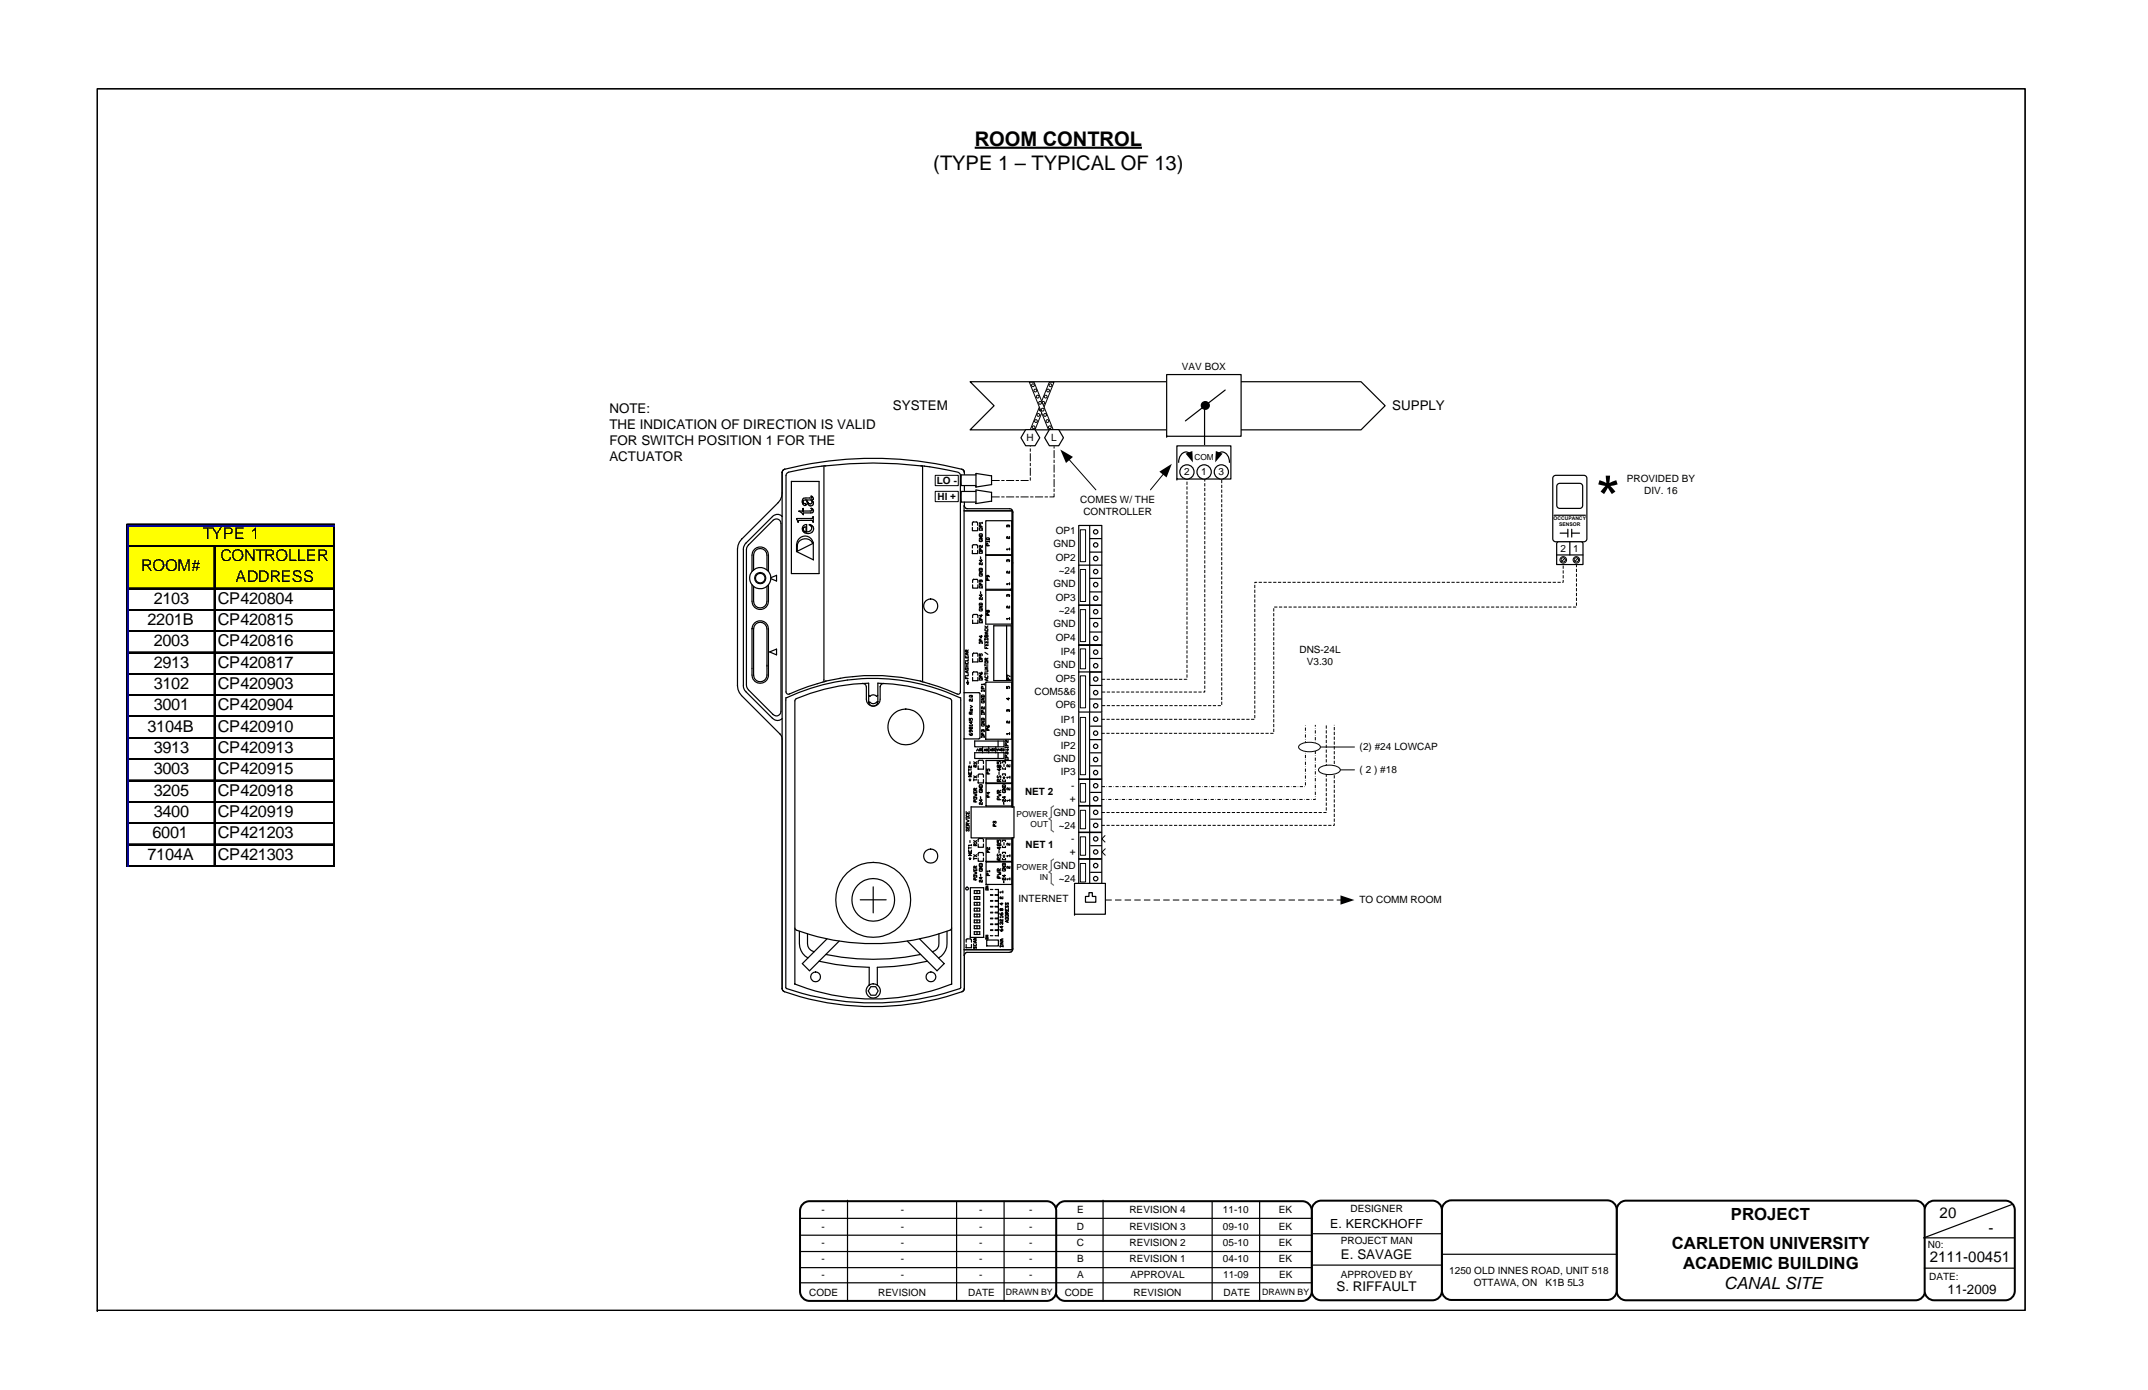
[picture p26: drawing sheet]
<svg xmlns="http://www.w3.org/2000/svg" width="432mm" height="279mm" viewBox="0 0 432 279" stroke-linecap="round" stroke-linejoin="round" font-family="sans-serif">
<defs><g id="words">
<g font-size="4">
<text x="195.9" y="29.3">ROOM CONTROL</text>
<text x="187.6" y="34.1">(TYPE 1 – TYPICAL OF 13)</text>
</g>
<g font-size="3.4">
<text x="348" y="245.1">PROJECT</text>
<text x="336.1" y="251">CARLETON UNIVERSITY</text>
<text x="338.3" y="255.1">ACADEMIC BUILDING</text>
<text x="346.6" y="259.1">CANAL SITE</text>
</g>
<g font-size="3.3">
<text x="40.8" y="108.2">TYPE 1</text>
<text x="44.3" y="112.8">CONTROLLER</text>
<text x="28.4" y="114.8">ROOM#</text>
<text x="47.3" y="117.1">ADDRESS</text>
<text x="29.7" y="125.6">2201B</text>
<text x="30.9" y="121.4">2103</text>
<text x="43.8" y="125.6">CP420815</text>
<text x="43.8" y="121.4">CP420804</text>
<text x="30.9" y="129.9">2003</text>
<text x="43.8" y="129.9">CP420816</text>
<text x="30.9" y="134.2">2913</text>
<text x="43.8" y="134.2">CP420817</text>
<text x="30.9" y="138.5">3102</text>
<text x="30.9" y="142.8">3001</text>
<text x="43.8" y="138.5">CP420903</text>
<text x="43.8" y="142.8">CP420904</text>
<text x="29.7" y="147.1">3104B</text>
<text x="43.8" y="147.1">CP420910</text>
<text x="30.9" y="151.4">3913</text>
<text x="30.9" y="155.7">3003</text>
<text x="43.8" y="151.4">CP420913</text>
<text x="43.8" y="155.7">CP420915</text>
<text x="30.9" y="160">3205</text>
<text x="43.8" y="160">CP420918</text>
<text x="30.9" y="164.3">3400</text>
<text x="43.8" y="164.3">CP420919</text>
<text x="29.7" y="172.8">7104A</text>
<text x="30.6" y="168.5">6001</text>
<text x="43.8" y="172.8">CP421303</text>
<text x="43.8" y="168.5">CP421203</text>
</g>
<g font-size="3">
<text x="389.9" y="244.8">20</text>
<text x="399.7" y="247.8">-</text>
<text x="387.9" y="253.8">2111-00451</text>
</g>
<g font-size="2.7">
<text x="122.5" y="83">NOTE:</text>
<text x="179.5" y="82.4">SYSTEM</text>
<text x="279.9" y="82.4">SUPPLY</text>
<text x="122.5" y="86.2">THE INDICATION OF DIRECTION IS VALID</text>
<text x="122.5" y="89.5">FOR SWITCH POSITION 1 FOR THE</text>
<text x="122.5" y="92.7">ACTUATOR</text>
<text x="269.6" y="253.1">E. SAVAGE</text>
<text x="268.7" y="259.4">S. RIFFAULT</text>
<text x="391.5" y="260.1">11-2009</text>
</g>
<text font-size="2.5" x="267.4" y="246.8">E. KERCKHOFF</text>
<g font-size="2">
<text x="237.6" y="74.4">VAV BOX</text>
<text x="206.4" y="88.6">H</text>
<text x="211.3" y="88.6">L</text>
<text x="238" y="95.5">2</text>
<text x="241.5" y="95.5">1</text>
<text x="244.9" y="95.5">3</text>
<text x="188.3" y="97.4">LO -</text>
<text x="188.4" y="100.6">HI +</text>
<text x="217.2" y="101.1">COMES W/ THE</text>
<text x="327" y="96.9">PROVIDED BY</text>
<text x="330.5" y="99.3">DIV. 16</text>
<text x="212.2" y="107.4">OP1</text>
<text x="217.8" y="103.6">CONTROLLER</text>
<text x="211.8" y="110">GND</text>
<text x="212.2" y="112.8">OP2</text>
<text x="313.7" y="110.9">2</text>
<text x="316.2" y="110.9">1</text>
<text x="211.8" y="118">GND</text>
<text x="212.8" y="115.4">~24</text>
<text x="212.2" y="120.8">OP3</text>
<text x="212.8" y="123.4">~24</text>
<text x="211.8" y="126.1">GND</text>
<text x="212.2" y="128.8">OP4</text>
<text x="213.2" y="131.6">IP4</text>
<text x="261.2" y="131.3">DNS-24L</text>
<text x="211.8" y="134.3">GND</text>
<text x="212.2" y="137">OP5</text>
<text x="262.7" y="133.7">V3.30</text>
<text x="208" y="139.7">COM5&amp;6</text>
<text x="212.2" y="142.4">OP6</text>
<text x="211.8" y="148">GND</text>
<text x="213.2" y="145.3">IP1</text>
<text x="211.8" y="153.2">GND</text>
<text x="213.2" y="150.6">IP2</text>
<text x="213.2" y="155.8">IP3</text>
<text x="273.3" y="150.7">(2) #24 LOWCAP</text>
<text x="273.3" y="155.4">( 2 ) #18</text>
<text x="206.1" y="159.7">NET 2</text>
<text x="215.1" y="161.2">+</text>
<text x="215.3" y="158.6">-</text>
<text x="211.8" y="163.9">GND</text>
<text x="212.8" y="166.6">~24</text>
<text x="206.1" y="170.4">NET 1</text>
<text x="215.1" y="171.9">+</text>
<text x="215.3" y="169.3">-</text>
<text x="211.8" y="174.6">GND</text>
<text x="212.8" y="177.3">~24</text>
<text x="204.7" y="181.2">INTERNET</text>
<text x="273.3" y="181.5">TO COMM ROOM</text>
<text x="165.1" y="243.9">-</text>
<text x="181.1" y="243.9">-</text>
<text x="196.9" y="243.9">-</text>
<text x="206.9" y="243.9">-</text>
<text x="216.5" y="243.9">E</text>
<text x="227" y="243.9">REVISION 4</text>
<text x="245.9" y="243.9">11-10</text>
<text x="257.1" y="243.9">EK</text>
<text x="271.5" y="243.6">DESIGNER</text>
<text x="165.1" y="250.5">-</text>
<text x="165.1" y="247.2">-</text>
<text x="181.1" y="250.5">-</text>
<text x="181.1" y="247.2">-</text>
<text x="196.9" y="250.5">-</text>
<text x="196.9" y="247.2">-</text>
<text x="206.9" y="250.5">-</text>
<text x="206.9" y="247.2">-</text>
<text x="216.5" y="250.5">C</text>
<text x="216.5" y="247.2">D</text>
<text x="227" y="247.2">REVISION 3</text>
<text x="227.1" y="250.5">REVISION 2</text>
<text x="245.9" y="250.5">05-10</text>
<text x="245.9" y="247.2">09-10</text>
<text x="257.1" y="250.5">EK</text>
<text x="257.1" y="247.2">EK</text>
<text x="269.5" y="250.1">PROJECT MAN</text>
<text x="387.5" y="250.9">N0:</text>
<text x="165.1" y="253.8">-</text>
<text x="165.1" y="256.9">-</text>
<text x="181.1" y="253.8">-</text>
<text x="181.1" y="256.9">-</text>
<text x="196.9" y="253.8">-</text>
<text x="196.9" y="256.9">-</text>
<text x="206.9" y="253.8">-</text>
<text x="206.9" y="256.9">-</text>
<text x="216.5" y="253.8">B</text>
<text x="216.5" y="256.9">A</text>
<text x="227.1" y="253.8">REVISION 1</text>
<text x="227.3" y="256.9">APPROVAL</text>
<text x="245.9" y="253.8">04-10</text>
<text x="245.9" y="256.9">11-09</text>
<text x="257.1" y="253.8">EK</text>
<text x="257.1" y="257">EK</text>
<text x="269.5" y="256.9">APPROVED BY</text>
<text x="291.3" y="256.1">1250 OLD INNES ROAD, UNIT 518</text>
<text x="387.8" y="257.3">DATE:</text>
<text x="162.7" y="260.5">CODE</text>
<text x="176.5" y="260.6">REVISION</text>
<text x="194.6" y="260.6">DATE</text>
<text x="214.1" y="260.5">CODE</text>
<text x="227.9" y="260.6">REVISION</text>
<text x="246" y="260.6">DATE</text>
<text x="296.2" y="258.5">OTTAWA, ON</text>
<text x="310.7" y="258.5">K1B 5L3</text>
</g>
<g font-size="1.8">
<text x="202.2" y="260.4">DRAWN BY</text>
<text x="253.7" y="260.4">DRAWN BY</text>
</g>
<g font-size="1.7">
<text x="240.1" y="92.5">COM</text>
<text x="204.3" y="164.3">POWER</text>
<text x="207.2" y="166.3">OUT</text>
<text x="204.3" y="174.9">POWER</text>
<text x="209" y="177">IN</text>
</g>
<g font-size="1">
<text x="312.3" y="104.6">OCCUPANCY</text>
<text x="313.4" y="105.8">SENSOR</text>
</g>
</g></defs>
<path d="M19.6 17.8h387.5v245.6h-387.5zM19.6 263.4h.1" fill="none" stroke="#000" stroke-width=".24"/>
<path d="M325.5 241.9l.9-.5 .5-.1h58.2a1.9 1.9 0 0 1 1.9 1.9v16.3a1.9 1.9 0 0 1-1.9 1.9h-58.2a1.9 1.9 0 0 1-1.9-1.9v-16.3l.1-.5z" fill-rule="evenodd" fill="#fff"/>
<path d="M325.5 241.9l.9-.5 .5-.1h58.2a1.9 1.9 0 0 1 1.9 1.9v16.3a1.9 1.9 0 0 1-1.9 1.9h-58.2a1.9 1.9 0 0 1-1.9-1.9v-16.3l.1-.5z" fill="none" stroke="#000" stroke-width=".4"/>
<path d="M387.5 241.9l.8-.5 .5-.1h14.3a1.9 1.9 0 0 1 1.9 1.9v16.3a1.9 1.9 0 0 1-1.9 1.9h-14.3a1.91 1.91 0 0 1-1.9-1.9v-16.3l.1-.5z" fill-rule="evenodd" fill="#fff"/>
<path d="M387.5 241.9l.8-.5 .5-.1h14.3a1.9 1.9 0 0 1 1.9 1.9v16.3a1.9 1.9 0 0 1-1.9 1.9h-14.3a1.91 1.91 0 0 1-1.9-1.9v-16.3l.1-.5z" fill="none" stroke="#000" stroke-width=".4"/>
<path d="M290.4 241.8l.9-.5h.5h31.3a1.9 1.9 0 0 1 1.9 1.9v16.2a1.9 1.9 0 0 1-1.9 1.9h-31.3a1.91 1.91 0 0 1-1.9-1.9v-16.2v-.5z" fill-rule="evenodd" fill="#fff"/>
<path d="M290.4 241.8l.9-.5h.5h31.3a1.9 1.9 0 0 1 1.9 1.9v16.2a1.9 1.9 0 0 1-1.9 1.9h-31.3a1.91 1.91 0 0 1-1.9-1.9v-16.2v-.5z" fill="none" stroke="#000" stroke-width=".4"/>
<path d="M264.2 241.9l.9-.5 .5-.1h22.4a1.9 1.9 0 0 1 1.9 1.9v16.3a1.9 1.9 0 0 1-1.9 1.9h-22.4a1.9 1.9 0 0 1-1.9-1.9v-16.3l.1-.5z" fill-rule="evenodd" fill="#fff"/>
<path d="M264.2 241.9l.9-.5 .5-.1h22.4a1.9 1.9 0 0 1 1.9 1.9v16.3a1.9 1.9 0 0 1-1.9 1.9h-22.4a1.9 1.9 0 0 1-1.9-1.9v-16.3l.1-.5z" fill="none" stroke="#000" stroke-width=".4"/>
<path d="M212.8 242l.8-.5 .5-.1h47.7a1.92 1.92 0 0 1 1.9 2v16.2a1.92 1.92 0 0 1-1.9 1.9h-47.7a1.92 1.92 0 0 1-1.9-1.9v-16.2l.1-.5z" fill-rule="evenodd" fill="#fff"/>
<path d="M212.8 242l.8-.5 .5-.1h47.7a1.92 1.92 0 0 1 1.9 2v16.2a1.92 1.92 0 0 1-1.9 1.9h-47.7a1.92 1.92 0 0 1-1.9-1.9v-16.2l.1-.5z" fill="none" stroke="#000" stroke-width=".4"/>
<g fill="none" stroke="#000" stroke-width=".24">
<path d="M212.2 251.6h51.5M212.2 248.3h51.6M212.2 244.9h51.6M212.2 257.9h51.5M212.2 254.8h51.5M221.7 241.3v20.2M243.7 241.6v19.8M253.2 241.4v20.1M264 254.3h25.8M264 248h25.8M289.9 252.1h35.2M386.8 254.9h18.1"/>
<path d="M404.4 242.1l-17.7 6.7h18.2"/>
</g>
<path d="M161.4 242l.8-.5 .5-.1h47.7a1.92 1.92 0 0 1 1.9 2v16.2a1.92 1.92 0 0 1-1.9 1.9h-47.7a1.93 1.93 0 0 1-1.9-1.9v-16.2l.1-.5z" fill-rule="evenodd" fill="#fff"/>
<path d="M161.4 242l.8-.5 .5-.1h47.7a1.92 1.92 0 0 1 1.9 2v16.2a1.92 1.92 0 0 1-1.9 1.9h-47.7a1.93 1.93 0 0 1-1.9-1.9v-16.2l.1-.5z" fill="none" stroke="#000" stroke-width=".4"/>
<g fill="none" stroke="#000" stroke-width=".24">
<path d="M216.9 172.7v5.2M216.9 178h4.5M216.9 172.7h4.6M219.1 172.7v5.3M219.2 175.3h2.2M221.5 172.8v5.2M160.8 251.6h51.5M160.8 248.3h51.6M160.8 244.9h51.6M160.8 257.9h51.6M160.8 254.8h51.5M170.4 241.3v20.2"/>
<path d="M192.3 241.6v19.8M201.8 241.4v20.1"/>
<circle cx="220.3" cy="176.6" r=".44"/>
<circle cx="220.3" cy="174" r=".44"/>
</g>
<path d="M195.9 29.7h33.7" fill="none" stroke="#000" stroke-width=".42"/>
<path d="M217.2 173.6h1v3.7h-1z" fill="#fff"/>
<path d="M217.2 173.6h1v3.7h-1z" fill="none" stroke="#000" stroke-width=".2"/>
<g fill="none" stroke="#000" stroke-width=".24">
<path d="M216.9 129.7h4.6M216.9 143.3v13.3h4.6M219 143.3v13.3M219 148.7h2.4M219.2 151.3h2.2M219.2 153.9h2.2M219.2 146h2.2M221.5 143.3v13.2"/>
<circle cx="220.3" cy="147.4" r=".43"/>
<circle cx="220.3" cy="152.7" r=".44"/>
<circle cx="220.3" cy="150" r=".44"/>
<circle cx="220.3" cy="144.6" r=".44"/>
<circle cx="220.3" cy="155.3" r=".44"/>
</g>
<path d="M217.2 144.2h1v11.5h-1z" fill="#fff"/>
<path d="M217.2 144.2h1v11.5h-1z" fill="none" stroke="#000" stroke-width=".2"/>
<g fill="none" stroke="#000" stroke-width=".24">
<path d="M216.9 167.3v5.3M216.9 172.6h4.5M216.9 167.3h4.6M219.1 167.3v5.3M219.2 170h2.2M221.5 167.4v5.2"/>
<circle cx="220.3" cy="168.6" r=".44"/>
<circle cx="220.3" cy="171.3" r=".44"/>
</g>
<path d="M217.2 168.2h1v3.7h-1z" fill="#fff"/>
<path d="M217.2 168.2h1v3.7h-1z" fill="none" stroke="#000" stroke-width=".2"/>
<g fill="none" stroke="#000" stroke-width=".24">
<path d="M216.9 162v5.2M216.9 167.3h4.5M216.9 162h4.6M219.1 162v5.3M219.2 164.7h2.2M221.5 162.1v5.2"/>
<circle cx="220.3" cy="165.9" r=".44"/>
<circle cx="220.3" cy="163.3" r=".44"/>
</g>
<path d="M217.2 162.9h1v3.7h-1z" fill="#fff"/>
<path d="M217.2 162.9h1v3.7h-1z" fill="none" stroke="#000" stroke-width=".2"/>
<g fill="none" stroke="#000" stroke-width=".24">
<path d="M216.9 156.6v5.3M216.9 156.7h4.6M219.1 156.6v5.3M219.2 159.3h2.2M221.5 156.7v5.2M216.9 161.9h4.5"/>
<circle cx="220.3" cy="157.9" r=".44"/>
<circle cx="220.3" cy="160.6" r=".44"/>
</g>
<path d="M217.2 157.5h1v3.7h-1z" fill="#fff"/>
<path d="M217.2 157.5h1v3.7h-1z" fill="none" stroke="#000" stroke-width=".2"/>
<g fill="none" stroke="#000" stroke-width=".24">
<path d="M216.9 121.7v8h4.5M216.9 121.7h4.6M219.1 121.7v7.9M219.1 124.3h2.3M219.1 127h2.4M221.5 121.8v7.8"/>
<circle cx="220.3" cy="125.6" r=".44"/>
<circle cx="220.3" cy="123" r=".45"/>
<circle cx="220.3" cy="128.3" r=".44"/>
</g>
<path d="M217.2 122.5h1v6.5h-1z" fill="#fff"/>
<path d="M217.2 122.5h1v6.5h-1z" fill="none" stroke="#000" stroke-width=".2"/>
<g fill="none" stroke="#000" stroke-width=".24">
<path d="M216.9 113.6v8h4.5M216.9 113.6h4.6M219.1 113.7v7.9M219.1 116.2h2.3M219.1 119h2.4M221.5 113.7v7.9"/>
<circle cx="220.3" cy="114.9" r=".44"/>
<circle cx="220.3" cy="117.5" r=".44"/>
<circle cx="220.3" cy="120.3" r=".44"/>
</g>
<path d="M217.2 114.5h1v6.4h-1z" fill="#fff"/>
<path d="M217.2 114.5h1v6.4h-1z" fill="none" stroke="#000" stroke-width=".2"/>
<g fill="none" stroke="#000" stroke-width=".24">
<path d="M216.9 105.7v7.9M216.9 105.6h4.6M219.1 105.7v7.9M219.1 108.3h2.3M219.1 111h2.4M221.5 105.7v7.9"/>
<circle cx="220.3" cy="109.5" r=".44"/>
<circle cx="220.3" cy="106.9" r=".44"/>
<circle cx="220.3" cy="112.3" r=".44"/>
</g>
<path d="M217.2 106.5h1v6.4h-1z" fill="#fff"/>
<path d="M217.2 106.5h1v6.4h-1z" fill="none" stroke="#000" stroke-width=".2"/>
<path d="M211.8 162l-.5 .3v2l-.4 .3 .4 .3v2l.5 .3M211.8 172.7l-.5 .3v2l-.4 .3 .4 .3v2l.5 .3" fill="none" stroke="#666" stroke-width=".24"/>
<g fill="none" stroke="#000" stroke-width=".24">
<path d="M216.9 135.1v8M216.9 135.1h4.6M219.1 135.2v7.9M219.1 137.8h2.4M221.5 135.2v7.9M216.9 143.1h4.6M219.1 140.5h2.3"/>
<circle cx="220.3" cy="139.2" r=".44"/>
<circle cx="220.3" cy="136.5" r=".44"/>
<circle cx="220.3" cy="141.9" r=".44"/>
</g>
<path d="M217.2 135.8h1v6.5h-1z" fill="#fff"/>
<path d="M217.2 135.8h1v6.5h-1z" fill="none" stroke="#000" stroke-width=".2"/>
<g fill="none" stroke="#000" stroke-width=".24">
<path d="M216.9 129.7h4.6M219.1 129.8v7.9M219.1 135.1h2.3M219.1 132.4h2.4M221.4 129.7h-4.5v5.4M221.5 129.8v5.3"/>
<circle cx="220.3" cy="133.8" r=".44"/>
<circle cx="220.3" cy="131.1" r=".44"/>
</g>
<path d="M217.2 130.4h1v4h-1z" fill="#fff"/>
<path d="M217.2 130.4h1v4h-1z" fill="none" stroke="#000" stroke-width=".2"/>
<path d="M195 76.7h78.6l4.8 4.9-4.8 4.8h-78.6l4.8-4.8z" fill-rule="evenodd" fill="#fff"/>
<path d="M195 76.7h78.6l4.8 4.9-4.8 4.8h-78.6l4.8-4.8z" fill="none" stroke="#000" stroke-width=".24"/>
<path d="M234.5 75.3h15v12.4h-15z" fill="#fff"/>
<g fill="none" stroke="#000" stroke-width=".24">
<path d="M234.5 75.3h15v12.4h-15zM246.3 78.4l-8 6.2M234.5 87.7h.1M242.1 81.5v8.1"/>
<circle cx="242.3" cy="81.5" r=".79"/>
</g>
<circle cx="242.3" cy="81.5" r=".79" fill="#000"/>
<path d="M210.9 76.8h1l-3.8 9.6h-1z" fill-rule="evenodd" fill="#fff"/>
<path d="M210.9 76.8h1l-3.8 9.6h-1z" fill="none" stroke="#000" stroke-width=".2"/>
<circle cx="207.8" cy="85.9" r=".29" fill="#fff"/>
<circle cx="207.8" cy="85.9" r=".29" fill="none" stroke="#000" stroke-width=".2"/>
<circle cx="208.2" cy="84.6" r=".29" fill="#fff"/>
<circle cx="208.2" cy="84.6" r=".29" fill="none" stroke="#000" stroke-width=".2"/>
<circle cx="208.7" cy="83.4" r=".29" fill="#fff"/>
<circle cx="208.7" cy="83.4" r=".29" fill="none" stroke="#000" stroke-width=".2"/>
<circle cx="209.2" cy="82.3" r=".29" fill="#fff"/>
<circle cx="209.2" cy="82.3" r=".29" fill="none" stroke="#000" stroke-width=".2"/>
<circle cx="209.7" cy="81" r=".29" fill="#fff"/>
<circle cx="209.7" cy="81" r=".29" fill="none" stroke="#000" stroke-width=".2"/>
<circle cx="210.2" cy="79.7" r=".29" fill="#fff"/>
<circle cx="210.2" cy="79.7" r=".29" fill="none" stroke="#000" stroke-width=".2"/>
<circle cx="210.7" cy="78.5" r=".29" fill="#fff"/>
<circle cx="210.7" cy="78.5" r=".29" fill="none" stroke="#000" stroke-width=".2"/>
<circle cx="211.2" cy="77.4" r=".29" fill="#fff"/>
<circle cx="211.2" cy="77.4" r=".29" fill="none" stroke="#000" stroke-width=".2"/>
<path d="M206.9 76.8h1l3.8 9.6h-.9z" fill-rule="evenodd" fill="#fff"/>
<path d="M206.9 76.8h1l3.8 9.6h-.9z" fill="none" stroke="#000" stroke-width=".2"/>
<circle cx="211" cy="85.9" r=".29" fill="#fff"/>
<circle cx="211" cy="85.9" r=".29" fill="none" stroke="#000" stroke-width=".2"/>
<circle cx="210.6" cy="84.6" r=".28" fill="#fff"/>
<circle cx="210.6" cy="84.6" r=".28" fill="none" stroke="#000" stroke-width=".2"/>
<circle cx="210.1" cy="83.4" r=".29" fill="#fff"/>
<circle cx="210.1" cy="83.4" r=".29" fill="none" stroke="#000" stroke-width=".2"/>
<circle cx="209.6" cy="82.3" r=".29" fill="#fff"/>
<circle cx="209.6" cy="82.3" r=".29" fill="none" stroke="#000" stroke-width=".2"/>
<circle cx="209.1" cy="81" r=".29" fill="#fff"/>
<circle cx="209.1" cy="81" r=".29" fill="none" stroke="#000" stroke-width=".2"/>
<circle cx="208.6" cy="79.7" r=".29" fill="#fff"/>
<circle cx="208.6" cy="79.7" r=".29" fill="none" stroke="#000" stroke-width=".2"/>
<circle cx="208.1" cy="78.5" r=".29" fill="#fff"/>
<circle cx="208.1" cy="78.5" r=".29" fill="none" stroke="#000" stroke-width=".2"/>
<circle cx="207.7" cy="77.4" r=".29" fill="#fff"/>
<circle cx="207.7" cy="77.4" r=".29" fill="none" stroke="#000" stroke-width=".2"/>
<path d="M206.2 86.4h1.9l.9 1.6-.9 1.6h-1.9l-1-1.6z" fill-rule="evenodd" fill="#fff"/>
<path d="M206.2 86.4h1.9l.9 1.6-.9 1.6h-1.9l-1-1.6z" fill="none" stroke="#000" stroke-width=".24"/>
<path d="M210.9 86.4h1.9l1 1.6-1 1.6h-1.9l-.9-1.6z" fill-rule="evenodd" fill="#fff"/>
<path d="M210.9 86.4h1.9l1 1.6-1 1.6h-1.9l-.9-1.6z" fill="none" stroke="#000" stroke-width=".24"/>
<path d="M221.5 136.5h17.1v-40.3M221.5 139.1h20.7v-42.9M221.5 141.8h24.1v-45.6M221.5 163.3h45.1v-17.6M221.5 165.9h46.7v-20.2" fill="none" stroke="#000" stroke-width=".2" stroke-dasharray=".6 .3" stroke-linecap="butt"/>
<path d="M221.5 168.6l.7-.7M221.5 168.6l.7 .7M221.5 171.3l.7 .7M221.5 171.3l.7-.7" fill="none" stroke="#000" stroke-width=".2" stroke-dasharray="1.3 .6" stroke-linecap="butt"/>
<path d="M221.5 158.1h40.9v-12.4M221.4 160.7h43v-15" fill="none" stroke="#000" stroke-width=".2" stroke-dasharray=".6 .3 .1 .3" stroke-linecap="butt"/>
<path d="M269.4 154.7h2.9" fill="none" stroke="#000" stroke-width=".2"/>
<path d="M265.3 154.3a3.7 3.7 0 0 1 4.1 .2v.2a2.02 2.02 0 0 1-2.2 1h-.6a1.72 1.72 0 0 1-1.6-1z" fill-rule="evenodd" fill="#fff"/>
<path d="M265.3 154.3a3.7 3.7 0 0 1 4.1 .2v.2a2.02 2.02 0 0 1-2.2 1h-.6a1.72 1.72 0 0 1-1.6-1zM265.4 150.2h6.9" fill="none" stroke="#000" stroke-width=".2"/>
<path d="M261.3 149.7a3.8 3.8 0 0 1 4.1 .2v.3a2.04 2.04 0 0 1-2.2 .9h-.6a1.72 1.72 0 0 1-1.6-.9z" fill-rule="evenodd" fill="#fff"/>
<path d="M261.3 149.7a3.8 3.8 0 0 1 4.1 .2v.3a2.04 2.04 0 0 1-2.2 .9h-.6a1.72 1.72 0 0 1-1.6-.9z" fill="none" stroke="#000" stroke-width=".2"/>
<path d="M236.6 89.6h10.8v6.7h-10.8z" fill="#fff"/>
<path d="M236.6 89.6h10.8v6.7h-10.8zM236.6 96.3h.1" fill="none" stroke="#000" stroke-width=".24"/>
<circle cx="242.1" cy="94.9" r="1.43" fill="#fff"/>
<circle cx="242.1" cy="94.9" r="1.43" fill="none" stroke="#000" stroke-width=".24"/>
<circle cx="238.6" cy="94.9" r="1.43" fill="#fff"/>
<circle cx="238.6" cy="94.9" r="1.43" fill="none" stroke="#000" stroke-width=".24"/>
<circle cx="245.5" cy="94.9" r="1.43" fill="#fff"/>
<g fill="none" stroke="#000" stroke-width=".24">
<path d="M157.2 95v103.7l.2 .4 .3 .2M157.2 99.1l-.3 1.4-.5 .5M157.3 94.7l-.1 .3M157.8 94.3a.67 .67 0 0 0-.6 .7M159.1 96.8h5.6v18.5h-5.6v-18.5M163.2 99.9l-.2-.2 .4 .2 .1 .3M163.2 99.9h.1M163.2 99.9l-.1 .2M165.2 93.7l-6.7 1.2-.3 .2-.2 .4v43.6M165.6 93.6v43.5M165.8 93.6h.1M165.8 93.6l-.6 .1"/>
<path d="M185.2 93.6v.1a79.4 79.4 0 0 0-19.3 0M185.3 93.6l.5 .1M185.3 93.6l-.1 .1M185.5 93.6v43.5M185.8 93.7l6.8 1.2 .4 .4 .1 .2v43.6M193.3 94.3a.67 .67 0 0 1 .6 .7M193.8 94.7l-.3-.3a72.7 72.7 0 0 0-35.7-.1l-.5 .5M193.8 94.8l.1 .2M193.9 97.6v1M193.9 95v.4M196.2 98.8h-2.9l-.1 .9 .1 1.2h2.9M196.2 98.5l3.1 .5v1.7l-3.1 .5z"/>
<path d="M239.1 91.1a1.22 1.22 0 0 0-2 .8l-.2 1M245 91.1a1.21 1.21 0 0 1 2 .8l.1 1M149.1 108.4l-.5 .6-.3 1.4v27.5l.1 .7 .7 1.2 7.7 7.8 .4 .9M151.2 114.9v-3.3a1.65 1.65 0 0 1 1.6-1.7 1.65 1.65 0 0 1 1.7 1.7v3.3M151.5 114.6v-3a1.34 1.34 0 0 1 1.3-1.3 1.34 1.34 0 0 1 1.4 1.3v3M154.2 117.8v3.1a1.34 1.34 0 0 1-1.4 1.3 1.34 1.34 0 0 1-1.3-1.3v-3M154.5 117.5v3.4a1.65 1.65 0 0 1-1.7 1.6 1.65 1.65 0 0 1-1.6-1.6v-3.4M154.9 116.1l1.2-.5v1.2l-1.2-.5M155.4 104.6a.92 .92 0 0 1 1-.2 .92 .92 0 0 1 .6 .8v37.8a.92 .92 0 0 1-.6 .8 .92 .92 0 0 1-1-.2l-4.9-4.9-.4-.7v-27.5l.4-1zM156.4 101l-7.3 7.4M157.2 103.8a1.3 1.3 0 0 0-1.9 0l-5.3 5.3-.6 1.1v27.6l.2 .7 .4 .6 5.3 5.3M160.3 109.8v1"/>
<path d="M160.3 109.8a1.62 1.62 0 0 1 1.3-1.5 1.62 1.62 0 0 1 1.8 1l-3.1 1.5M160.5 104.8v.1M160.6 108.4a1.67 1.67 0 0 1 1.6-.6 1.67 1.67 0 0 1 1.3 1.3v3.4l-3.4-1.6v-1.4zM160.6 104.6l-.1 .2M161.3 101a.52 .52 0 0 0 .7 .6M161.3 106.5l.5 .6M161.4 100.9a.35 .35 0 0 0 .5 .3l.1 .2M161.5 106.4l.2 .4M161.5 102.2v.5h1.6l.2-.2M161.5 102.2h-.1v.5h-.8l.8 .7 .1-.3h1.8M161.5 105.6l-.2 .4v.5M161.5 105.7l.7-.3v1.5a.81 .81 0 0 0 .9-1"/>
<path d="M161.5 100.6l-.1 .3M161.5 100.6l.6-.1 .2 .5M161.7 106l.3-.1v1l-.3-.1M161.7 106l-.2 .4M162 101.4v.1M162.5 101.2l.4 .1M162.5 101.1l-.3-.6h.8l.3 .5-.2 .2M163 105.7l-.3-.3 .6 .3 .3 .6M163 105.6l.1 .2M163 104.2h-2.8l.3 .7M163 104.2h.3l.2-.3v1l-.4-.3h-2.5M163.1 105.7v.2"/>
<path d="M163.1 100.1h-1.1a.66 .66 0 0 0-.7 .2 .66 .66 0 0 0 0 .7M163.1 101.2l-.2 .1M163.2 100.5a.63 .63 0 0 1 0 1.1 .63 .63 0 0 1-.9-.6M163.3 102.5l-.2-.3 .4 .4-.2 .4M163.5 100.2l-.1 .2-.2 .1M163.6 106.3a1.13 1.13 0 0 1-1.8 .8M193.8 102.7h9.7v59.5M193.9 100.9v1l.5 .4M193.9 101.7v90.4M194.4 102.2l8.5 .1M195.5 106v.7h1v-.7M195.5 109.7v.5"/>
<path d="M195.5 109.7l.1-.2h.7l.2 .2M195.5 117.6v.6h1.1v-.6M195.5 117.1v-.5l.2-.2 .7 .1 .2 .1v.5M196.3 104.9l.2 .2v.5M196.3 104.9h-.7l-.1 .2v.5M196.5 110.6v.7h-1v-.7M196.5 109.7v.5M196.9 115.4l.1 .4 .5-.1v-.3l-.3 .1M196.9 114.8h.6l-.6 .4h.6M196.9 114.6l.1-.4h.4l.1 .4M196.9 117.8h.6v.4h-.6zM196.9 110.8h.6v.4h-.6z"/>
<path d="M196.9 106.1h.6v.5h-.6zM196.9 108.5l.1 .4h.4l.1-.4-.3 .1M196.9 107.9h.6l-.6 .4h.6M196.9 107.7l.1-.4h.4l.1 .4M197.1 118.9l.1 .4M197.1 111.9l.1 .4M197.2 116.7l.1-.1 .2 .1-.1 .3M197.2 116.8l-.1-.2-.2 .1 .1 .3M197.2 117.6v-.3l-.2-.1-.1 .4h.6M197.2 110.6v-.3l-.2-.1-.1 .4h.6M197.2 105.9v-.3l-.2-.1-.1 .4h.6M197.3 119.5v.4l-.4-.3h.6"/>
<path d="M197.3 112.5v.4l-.4-.3h.6M197.5 113.1v.4l-.3-.1-.1-.3-.2 .1 .1 .3M197.5 114.5h-.6M197.5 109.6v.4l-.3-.1-.1-.3-.2 .1 .1 .3M197.5 105.1h-.6l.1 .1M197.5 105v.2M197.5 106.6h.1M197.5 118.2h.1M197.5 107.6h-.6M198.2 118.6v6.9h5.2v-6.9h-.3M198.2 111.6h5.2v6.8h-5.2zM198.2 118.6h5.2"/>
<path d="M198.2 111.5v-6.8h5.2v6.8M198.4 108.1h.4l.1 .3-.5 .1-.1-.1zM198.6 109.7v-.4l-.2-.1-.1 .5h.6M198.6 116.6v-.2l-.2-.1-.1 .3h.6M198.6 115.7v.3l-.2 .1-.1-.1 .1-.3h.3l.2 .3M198.9 108.8h-.6l.1 .2M198.9 108.7v.3M202.6 112.6l.1-.1 .2 .1-.1 .3M202.6 119.6l.1-.1 .2 .1-.1 .3M202.6 112.7l-.1-.2-.1 .1 .1 .3M202.6 119.7l-.1-.2-.1 .1 .1 .3M202.6 105.6l.1-.1 .2 .1-.1 .3"/>
<path d="M202.6 105.7l-.1-.2-.1 .1 .1 .3M202.9 102.2v.1a.69 .69 0 0 1 .7 .7M202.9 117.3h-.5l.1 .2M202.9 114.8v.4h-.2l-.2-.4-.1 .1 .1 .3M202.9 117.1v.4M202.9 110.4h-.5l.1 .2M202.9 107.8v.4h-.2l-.2-.3h-.1l.1 .3M202.9 110.2v.4M203.1 118.4h.3M203.4 111.5h-5.2M203.6 102.9v59.3M151.5 126.4a1.34 1.34 0 0 1 1.3-1.3 1.34 1.34 0 0 1 1.4 1.3"/>
<path d="M154.2 126.4v9.3a1.34 1.34 0 0 1-1.4 1.3 1.34 1.34 0 0 1-1.3-1.3v-9.3M154.2 133.7h.1M154.5 134.3v-7.9a1.65 1.65 0 0 0-1.7-1.6 1.65 1.65 0 0 0-1.6 1.6v9.3a1.65 1.65 0 0 0 1.6 1.6 1.65 1.65 0 0 0 1.7-1.6v-1.3M154.7 131l1.4-.5v1.1zM164.3 137.4l-1.9 .6-3.7 1.5a.46 .46 0 0 1-.7-.4M165.6 136.7h.1M165.9 136.9l-1.6 .5M165.9 136.9h.1M166 136.9a39.8 39.8 0 0 1 19.1 0M173.4 137.4a.78 .78 0 0 1 .8 .6v2.5a1.39 1.39 0 0 0 1.3 1.4 1.39 1.39 0 0 0 1.4-1.4v-2.5l.4-.5 .4-.1M174.6 139.7l.3 .3a.9 .9 0 0 1 1.3 0l.3-.3M176.5 137.3a40 40 0 0 1 14.5 3.1"/>
<path d="M176.5 137.3l-.1 4M185.1 136.9h.1M185.1 136.9l1.7 .5M186.8 137.4l5.6 2.1a.44 .44 0 0 0 .7-.4M193.8 139.2h3l.2 .2v8.9l-.2 .2h-3M194.1 131.8v.4h.5v-.4M194.1 134h.5M194.1 136v.4h.5M194.1 133v.4h.4v-.4M194.1 134.2v.4l.4-.4v.4M194.4 132v.2M194.4 137.2h.3l-.2 .3z"/>
<path d="M194.4 131v-.2l-.3-.1v.3h.5M194.4 133.6v.4M194.4 136.2v.2M194.4 137.2l.1 .3M194.4 131.2v.4M194.4 134.8v.4M194.5 137.2v.3M194.5 136.7v.8M194.6 137.2l-.1 .3M194.6 130.6l-.2 .4M194.6 131.2l-.5 .2 .5 .2M194.6 133.6l-.5 .1"/>
<path d="M194.6 132.4v.4h-.5M194.6 134.8l-.5 .2 .5 .2M194.6 135.4v.4h-.5M195.5 140l-.1-.2-.5 .1 .1 .2 .5-.1M195.5 132.4v.6M195.5 124.2v-.5l.2-.2h.7l.2 .2v.5M196.4 131.3l.2 .2v.4M196.4 131.3h-.7l-.2 .2v.4M196.4 135l.2 .2v.5M196.4 135.1l-.7-.1-.2 .2v.5M196.6 124.6v.7h-1.1v-.7M196.6 132.4v.7"/>
<path d="M196.6 133l-1.1 .1M196.6 136.2v.6h-1.1v-.6M196.9 122.4l.1 .4h.4l.1-.4-.3 .1M196.9 121.8h.6l-.6 .4h.6M196.9 121.6l.1-.4h.4l.1 .4M196.9 136.3h.6v.4h-.6zM196.9 132.6h.6v.4h-.6zM196.9 124.8h.6v.4h-.6zM196.9 135.2l.2 .3h.3l.1-.1-.1-.3-.2 .1v.3M196.9 131.4v.4h.2l.1-.4 .3 .1-.1 .3M196.9 129.1v.2M196.9 129.2h.6"/>
<path d="M197.2 136.1v-.3l-.2-.1-.1 .4h.6M197.2 132.4v-.3l-.2-.1-.1 .4h.6M197.2 128.9v-.4l-.2-.1-.1 .5h.6M197.2 124.6v-.3l-.2-.1-.1 .4h.6M197.3 127.8v.4l-.4-.3h.6M197.3 123.6v.4l-.4-.3h.6M197.3 138.7v.3M197.5 120.1v.4l-.3-.1-.1-.3-.2 .1 .1 .3M197.5 121.5h-.6M197.5 125.2h.1M197.5 129.1v.2M197.6 138.5v-.4l-.2-.1-.1 .5h.6"/>
<path d="M197.9 137.5l-.6 .1 .1 .1M197.9 137.4v.3M197.9 138.7v.3M197.9 140h-.6M197.9 138.9h-.6M198 126.2h.6M198 125.8l.3 .4M198 127.9h.6M198 132.9h.6v.4h-.6zM198 129.9v.4h.6M198 129.3v.5h.6v-.5M198 128.8v.4h.6v-.4"/>
<path d="M198 128.6l.1-.4h.4l.1 .4M198 131.1l.6 .4M198 134.6l.6 .2-.1 .3h-.5M198 133.5v.4M198 135.2v.4M198 135.4h.6M198.1 126.4v.4h.4l.1-.1-.1-.3M198.1 135.8v.4l.5-.1-.1-.3M198.3 127.7l-.2-.1-.1 .4M198.3 129v.2M198.3 129.5v.3M198.3 130.1v.2"/>
<path d="M198.3 132.7v-.3l-.2-.1-.1 .4h.6M198.3 127.9v-.2l.2-.1 .1 .4M198.4 127v.4M198.4 134.1v.4M198.4 136.4v.4M198.6 127l-.6 .2 .6 .2M198.6 132.3l-.3 .3M198.6 125.8l-.3 .3M198.6 136.4l-.6 .2 .6 .2M198.6 134.1l-.6 .2 .6 .2M198.6 133.7h-.6M198.6 128.5h-.6"/>
<path d="M198.6 122.8l.2-.1 .1 .3-.2 .1-.2-.4-.2 .1 .1 .3 .2-.1M198.6 123.6v-.2l-.2-.1-.1 .4h.6M199.8 125.8h3.5v11h-3.5zM202.4 125.8v11M202.4 138v.4h.1l.1-.4h.2l.1 .1-.1 .3M202.8 136.6v-.2l-.2-.2-.1 .5h.6M202.9 124.3h-.5l.1 .2M202.9 121.8v.4h-.2l-.2-.4-.1 .1 .1 .3M202.9 124.1v.4M203.1 136l-.6-.3v.4M155.3 144.4a1.3 1.3 0 0 0 1.9 0M158 140.3a41.4 41.4 0 0 1 35.1 0v58.3a53 53 0 0 1-35.1 0z"/>
<path d="M160.1 140.4a39.6 39.6 0 0 1 14.5-3.1l.1 4M160.1 140.4l-.3 .5v56.9M174.7 141.3l.2-.2a.87 .87 0 0 0 1.3 0l.2 .2a.93 .93 0 0 1-.9 .6 .93 .93 0 0 1-.8-.6zM191 140.4l.3 .5v56.9a42.7 42.7 0 0 1-31.5 0M194.7 155.7h.6l-.6 .4h.6M194.7 155.1v.4h.6v-.4M194.7 154.5v.4M194.7 154.7h.6M194.8 156.7l.4 .1M194.9 147.5l.2 .3h.3l.1-.3-.2-.1-.1 .4M194.9 144.4v.4h.2l.1-.4 .3 .1-.1 .3M195 156.5v.4"/>
<path d="M195 153.1v.4M195 155.3v.2M195.1 141.8l.4 .2-.4 .3M195.2 146.2l.2-.1 .1 .3-.2 .1-.3-.4-.1 .3 .1 .1 .2-.1M195.2 146.7v.4l-.2 .1-.1-.1 .1-.4h.3l.2 .4M195.2 143.5v-.3l-.2-.1-.1 .4h.6M195.3 145v.5l-.4-.4h.6M195.3 154v.4h-.2l-.1-.3-.2-.1v.4M195.4 140.3h.1M195.5 142.6l-.1 .3h-.2l-.1-.3h.2v.3M195.5 143.1l-.3 .3M195.5 145.8h-.6l.1 .1"/>
<path d="M195.5 140.5v.4h-.3l-.1-.4-.2 .2 .1 .2M195.5 145.7v.2M195.7 159v.4h.6v-.4M195.7 159.5l.6 .2-.3 .1 .3 .1-.6 .2M195.7 153.1l.6 .4M195.7 156l.6 .4M195.7 156.5v.5M195.9 148.9v1.2h5.9v-1.2M195.9 151.3v1.2h5.9v-1.2M196 159.2v.2M196 158.8v-.3h-.3v.3h.6M196 154.1v-.3l-.1-.1-.2 .4h.6"/>
<path d="M196.3 150.9l.2-.4 .2 .4M196.3 158.4l-.3 .3M196.3 153.7l-.3 .3M196.3 153.1l-.6 .4M196.3 156.7l-.6 .1M196.3 156l-.6 .4M196.6 153.5v-.5l.2-.2h.7l.2 .2v.5M196.6 156.2v-.4l.2-.2h.7l.2 .2v.4M196.9 158.9l.1 .4 .5-.1v-.3l-.3 .1M196.9 158.3h.6l-.6 .4h.6M196.9 158.1l.1-.4h.4l.1 .4M197 150.5l.1 .1-.1 .3h-.1z"/>
<path d="M197.3 150.5h.1M197.3 145.5l.1 .4h.4l.1-.4-.3 .1M197.3 140.9l.1 .4 .5-.1v-.3l-.3 .1M197.3 144.9l.6 .1-.6 .4h.6M197.3 144.8l.1-.4h.4l.1 .4M197.3 140.3h.6l-.6 .4h.6M197.3 140.1l.1-.4h.4l.1 .4M197.3 143.4v.2M197.3 148v.2M197.3 143.5h.6M197.3 150.5l.1 .4M197.5 158h-.6"/>
<path d="M197.5 150.1v1.2M197.6 146.8l.1-.1 .2 .1-.1 .3M197.6 146.9l-.2-.2v.4M197.6 143.2v-.3l-.2-.2-.1 .5h.6M197.6 147.8v-.3l-.2-.2-.1 .5h.6M197.7 153.9v.7h-1.1v-.7M197.7 156.7v.7h-1.1v-.7M197.8 150.9l.2-.4 .2 .4M197.9 144.7h-.6M197.9 142.1v.4h-.2l-.2-.4-.2 .1 .1 .3M197.9 143.4v.2M197.9 148v.2"/>
<path d="M197.9 148.1h-.6M198.2 148.6v-11.5h5.2v11.5M198.2 152.8l5.2 .1M198.3 145.9l.2 .3h.3l.1-.3-.2-.1-.1 .4M198.4 154.6v.4h.1l.1-.4 .3 .1-.1 .3M198.5 150.6h-.2l.1 .2h.1v.1h-.2M198.6 146.8v-.3l-.2-.1-.1 .4h.6M198.6 155.6v-.3l-.2-.1v.4h.5M198.7 159.2v.4l-.3-.3h.5M198.8 150.1v1.2M198.9 150.5l.3 .2M199.3 150.7l-.4 .2"/>
<path d="M199.3 150.5v.4M199.5 150.6h.2l-.1 .3h-.1zM199.9 150.5h.1M200 150.5v.4M200.2 150.1v1.2M200.4 150.5l.1 .4 .2-.4M200.4 150.7h.3M200.5 153.1v.4h.2l.1-.4 .4 .1-.1 .3M200.5 159.5l.7 .2-.4 .1 .4 .1-.7 .2M200.6 155.9l-.1 .1 .1 .4 .5-.5 .1 .1-.1 .4M200.6 148.9v1.2M200.6 151.3v1.2"/>
<path d="M200.8 150.5v.2h.1M200.8 159.3v-.3l-.2-.1-.1 .4h.7M200.8 153.9l.3-.1 .1 .4-.3 .1-.1-.4-.2-.1-.1 .4 .2 .1 .1-.2M200.8 155.2v.5M200.8 157.1v-.4l-.2-.1-.1 .5h.7M200.9 154.5v.5l-.4-.4h.7M201.1 150.5v.3l-.2-.1M201.2 158.8l-.4 .4M201.2 156.6l-.4 .4M201.2 150.6h.2v.3h-.2zM201.5 156.8v.2h.6M201.5 154.3v.3h.6"/>
<path d="M201.5 158.9l.1 .4 .5-.1v-.3l-.3 .1M201.5 158.3h.6l-.6 .4h.6M201.5 158.1l.1-.3h.4l.1 .4M201.6 150.5h.2l-.2 .4h.2M201.6 156.3h.4M201.8 153.6v.5M201.8 156v.5M201.8 148.9h-5.9M201.8 151.3h-5.9M202 150.7h.3M202.1 150.1v.3M202.1 150.2h.5"/>
<path d="M202.1 152.5v.2M202.1 152.6h.5M202.1 153.3v-.2h-.6v.3M202.1 156.8v.2M202.1 154.3v.3M202.1 155.8v-.2h-.6v.2M202.1 158l-.6 .1M202.4 149.9v-.3l-.2-.1-.1 .4h.5M202.4 151.3l.1-.1 .1 .1-.1 .3M202.4 151.3l-.1-.1-.2 .1 .1 .3M202.4 152.3v-.4l-.2-.1-.1 .5h.5M202.5 150.5v.4l.2-.2h-.3"/>
<path d="M202.6 142.7h.3l-.1 .3M202.6 142.8l-.1-.2-.1 .1 .1 .3M202.6 148.8v.4l-.2-.1-.1-.3-.2 .1 .1 .3M202.6 150.1v.3M202.6 152.5v.2M202.7 140.3v.4l-.3-.3h.5M202.9 147.4l-.5 .1 .1 .2M202.9 144.9v.4h-.2l-.2-.4-.1 .1 .1 .3M202.9 147.3v.4M203 158.4v.4h-.2l-.2-.4-.2 .1 .1 .3M203 156.2h-.6l.1 .2M203 153.7v.4h-.2l-.2-.4-.2 .1 .1 .3"/>
<path d="M203 156v.4M203.4 148.6h-5.2M203.4 152.8v4.6h-5.2v-4.5M175.5 178.3v5.2M194.2 163.1v.4h.6v-.4M194.2 164.7l.6 .3-.6 .3M194.2 164.3v.2M194.2 164.4h.6M194.2 166.1v.4h.6v-.4M194.3 163.7v.4l.5-.1-.1-.3M194.3 166.7l-.1 .3 .1 .1 .4-.4 .1 .1-.1 .3M194.5 163.3v.2"/>
<path d="M194.5 166.3v.2M194.5 165.9v-.3l-.2-.1-.1 .4h.6M194.7 171.5h.6l-.6 .5h.6M194.7 170.9v.4h.6v-.4M194.7 170.2v.5M194.7 170.4h.6M194.8 172.6h.4M194.8 164.3v.2M194.8 165.5l-.3 .3M195 172.4v.4M195 169v.4M195 171.1v.2"/>
<path d="M195.1 178.4h2.6v10h-2.6zM195.2 162.2h8.6v6.2h-8.6zM195.3 169.9h-.6l.1 .1M195.3 169.8v.2M195.7 175.9h.6v.4h-.6zM195.7 160.3h.6v.3h-.6zM195.7 174.6v.4h.6v-.4M195.7 175.2l.6 .2-.3 .1 .3 .1-.6 .1M195.7 171.8l.6 .4M195.7 169l.6 .4M195.7 172.4v.4M195.7 172.6h.6"/>
<path d="M195.9 179.6h1.1v-.6h-1.1v.6M196 174.8v.2M196 176.8v-.2h-.3v.2h.6M196 174.5v-.3l-.1-.1-.2 .4h.6M196 161.2v-.3l-.1-.1-.2 .4h.6M196 169.9v-.2l-.1-.1-.2 .4h.6M196.3 174.1l-.3 .3M196.3 176.3h.1M196.3 169.5l-.3 .4M196.3 171.8l-.6 .4M196.3 169l-.6 .4M196.4 179v.6"/>
<path d="M196.6 172.5v.6h1.1v-.6M196.6 171.5v.5M196.9 174.7l.1 .4 .5-.1v-.3l-.3 .1M196.9 174.1l.6 .1-.6 .3h.6M196.9 173.9l.1-.3h.4l.1 .4M197.1 175.7l.1 .4M197.1 160.1l.1 .4M197.3 176.3v.4l-.4-.3h.6M197.3 160.7v.4l-.4-.3h.6M197.5 176.9v.4h-.2l-.3-.4-.1 .1 .1 .3M197.5 173.8l-.6 .1M197.5 161.3v.4h-.2l-.2-.4-.2 .1 .1 .3"/>
<path d="M197.5 171.3l.2 .3M197.5 171.4l-.7-.1-.2 .3M197.5 168.5l.2 .2v.5M197.5 168.6l-.7-.1-.2 .2v.5M197.7 171.5v.5M197.7 169.7v.6h-1.1v-.6M198.2 178.6h.4v.3h-.4zM198.2 178.1h.4l-.4 .3h.4M198.2 173.3h5.2v4.5h-5.2zM198.2 162v-4.5h5.2v4.5M198.2 168.6h5.2M198.6 178.9h.1"/>
<path d="M198.6 171.3v-.3l-.2-.1v.4h.5M198.6 160.2v-.3l-.2-.1v.4h.5M198.6 176v-.4l-.2-.1v.5h.5M198.9 170.3v.5h-.2l-.2-.5-.1 .2v.3M198.9 175.1h-.5v.1M198.9 175v.2M199.1 178.8h.5M199.1 179.8l.5 .1M199.1 180h.5M199.9 165.2h.3l-.1 .3M199.9 165.3l-.1-.2-.2 .1 .1 .3M199.9 166.1v-.3l-.2-.1-.1 .4h.6"/>
<path d="M200 179.8l.7 .1M200 180h.7v1h-.7M200.5 168.8v.5h.2l.1-.4 .4 .1-.1 .3M200.5 175.2l.7 .3-.4 .1 .4 .1-.7 .2M200.6 171.7l-.1 .1 .1 .3 .5-.4 .1 .1-.1 .3M200.7 178.8v1M200.7 178.8h-.7M200.8 176.5v-.3l-.2-.1-.1 .4h.7M200.8 175v-.3l-.2-.1-.1 .4h.7M200.8 169.7l.3-.1 .1 .3-.3 .1-.2-.4-.2 .1 .1 .3 .2-.1M200.8 160.7v-.3l-.2-.1-.1 .4h.7M200.8 171v.5"/>
<path d="M200.8 172.8v-.3l-.2-.1-.1 .5h.7M200.9 170.3v.5l-.4-.4h.7M201.2 174.6l-.4 .3M201.2 172.4l-.4 .3M201.5 169.1v-.2h.6v.2M201.5 170.1v.2h.6v-.2M201.5 171.6v-.3h.6v.3M201.5 174.7l.1 .4 .5-.1v-.3l-.3 .1M201.5 174.1h.6l-.6 .4h.6M201.5 173.9l.1-.4h.4l.1 .4M201.5 173.8h.6M201.6 179.3h-.6l.1 .2"/>
<path d="M201.6 179.1v.4M201.6 172l.4 .1M201.7 177l.1 .4M201.7 161.3l.1 .4M201.8 169.4v.5M201.8 171.8v.5M201.9 175.9v.4l-.4-.3h.6M201.9 160.1v.4l-.4-.3h.6M202.1 176.5v.4h-.2l-.3-.4-.1 .1 .1 .3M202.1 172.6v.2h-.6v-.2M202.1 160.7v.4l-.3-.1-.1-.3-.2 .1 .1 .3M203 176.7h-.6l.1 .2"/>
<path d="M203 174.1v.4h-.2l-.2-.3-.2 .1 .1 .2M203 176.5v.4M203 160.9h-.6l.1 .2M203 160.7v.4M203 172h-.6l.1 .2M203 169.5v.4h-.2l-.2-.4-.2 .1 .1 .3M203 171.8v.4M203.4 162h-5.2M203.4 168.6v4.5h-5.2v-4.5M203.5 168.4v22.5h-9.7M203.6 168.4v22.3l-.1 .4M157.2 198.7l.3 .5a54.2 54.2 0 0 0 35.9 .1l.3-.2 .2-.4"/>
<path d="M160.7 187.2a5.7 5.7 0 0 0 .7 4.4l1 1M162.3 187.7v2a1.63 1.63 0 0 0 1.4 1.6M164.6 193.2l3.4 .7 3.3 .4 3.4 .1v3.6M166.2 188.7l-4.9 5 1.4 1.4 6-5.9M172.9 180.9h5.2M175 198.3h1l.5 .9-.5 .8h-1l-.5-.8zM182.4 189.2l6 5.9M184.8 188.7l5 5-1.4 1.4M185.1 191.8a46.3 46.3 0 0 1-19.1 .1M186.4 193.2l-3.3 .7-3.4 .4-3.3 .1v3.6M188.7 187.7v2a1.59 1.59 0 0 1-1.3 1.6M190.4 187.2v2.5a3.3 3.3 0 0 1-1.7 2.9"/>
<path d="M191.3 186.5l-.1 .3a44 44 0 0 1-31.3 0l-.1-.3M193.9 192.1v6.6l-.2 .4-.3 .2M193.9 191.9v.2M194.2 189.8v.7M194.2 189.4v-.5l.2-.2h.7l.2 .2v.5M195.1 188.1v.3M195.3 190.5h-1.1M195.3 189.8v.7M195.7 188.5h.6l-.6 .4h.6M195.8 190.3v.4l.4-.4v.4M195.8 189.7v.4h.4v-.4M195.9 180.2h1.1v.6h-1.1z"/>
<path d="M195.9 186.1h1.1v.6h-1.1zM195.9 183.7h1.1v.6h-1.1zM195.9 182.6h1.1v.5h-1.1zM195.9 181.4h1.1v.5h-1.1zM196.1 189.1v.4M196.3 189.1l-.6 .2 .6 .2M196.4 180.2v.6M196.4 181.4v.5M196.4 182.6v.5M196.4 183.7v.6M196.4 184.9v.6M196.4 186.1v.6"/>
<path d="M196.4 187.3v.5M197 187.3h-1.1v.5M197 187.3v.5h-1.1M197 184.9v.6h-1.1M197 184.9h-1.1v.6M198.2 188.5h.4v.3h-.4zM198.2 188h.4l-.4 .3h.4M198.4 189h2.3v1.1h-2.3zM199.1 188.1h.5M199.1 184.7h.5M199.1 181h.5M199.1 187h.5"/>
<path d="M199.1 185.8h.5M199.1 186.9h.5M199.1 185.7h.5M199.1 183.5h.5M199.1 184.6h.5M199.1 182.3h.5M199.1 183.4h.5M199.1 181.1h.5M199.1 182.2h.5M200 188.1h.7M200 187h.7v1.1M200 185.8h.7v1.1h-.7"/>
<path d="M200 183.5h.7v1.1h-.7M200 182.3h.7v1.1h-.7M200 181.1h.7v1.1h-.7M200.7 184.7v1h-.7M200.7 184.7h-.7M201 183.6l.2 .4h.3l.1-.4-.1-.1-.2 .1v.4M201 186.8l.2 .3h.3l.1-.2-.2-.1-.1 .3M201.1 190.3v-.4h.4l.1 .4M201.1 189.3h.5l-.5 .4h.5M201.3 182.7l.2-.1 .1 .3-.2 .1-.2-.4-.2 .1 .1 .3 .2-.1M201.3 185.5l.1-.1 .2 .1-.1 .3M201.3 185.6l-.1-.2-.2 .1 .1 .3"/>
<path d="M201.4 186.2v.4l-.4-.3 .6-.1M201.4 181.5v.4l-.4-.3h.6M201.4 188.7v.4M201.6 180.3v.4l-.3-.1-.1-.3-.2 .1 .1 .3M201.6 184.3h-.6l.1 .1M201.6 184.8v.4l-.3-.1-.1-.3-.2 .1 .1 .3M201.6 184.2v.2M201.6 188.7l-.5 .3 .5 .1M201.6 190.2h-.5M202.1 184.8l.1-.4h.4l.1 .4M202.1 184.2l.1-.4h.4l.1 .4M202.1 182.6v.4h.6v-.4"/>
<path d="M202.2 182l-.1 .4h.1l.4-.4 .1 .1-.1 .3M202.2 181.4v.4l.4-.3h.1l-.1 .3M202.4 182.8v.2M202.4 183.6v-.3l-.2-.1-.1 .4h.6M202.5 185v.4M202.7 183.2l-.3 .3M202.7 185l-.6 .2 .6 .2M202.7 184.7h-.6M202.7 184.1h-.6M203.2 191.3l-8.8 .1-.3 .2-.2 .4M203.3 191.3l-.1 .1M203.5 191.1l-.2 .2"/>
<circle cx="245.5" cy="94.9" r="1.43"/>
<circle cx="152.8" cy="116.2" r=".96"/>
<circle cx="152.8" cy="116.2" r="2.14"/>
<circle cx="152.8" cy="116.2" r="1.13"/>
<circle cx="187.1" cy="121.8" r="1.42"/>
<circle cx="182.1" cy="146.1" r="3.6"/>
<circle cx="187.1" cy="172.1" r="1.42"/>
<circle cx="194.4" cy="178.6" r=".3"/>
<circle cx="164" cy="196.4" r=".98"/>
<circle cx="175.5" cy="180.9" r="7.5"/>
<circle cx="175.5" cy="180.9" r="4.3"/>
<circle cx="175.5" cy="199.2" r="1.43"/>
<circle cx="187.1" cy="196.4" r=".98"/>
</g>
<path d="M199.3 96.6h7.8v-6.9M199.3 99.9h12.6v-10.2" fill="none" stroke="#000" stroke-width=".2" stroke-dasharray="1.6 .3 .6 .3" stroke-linecap="butt"/>
<path d="M214.8 92.3l5.5 6.2M233.9 95.2l-2.6 3.3" fill="none" stroke="#000" stroke-width=".2"/>
<path d="M213.1 90.4l2.6 1.4-1.4 1.3zM233.1 94.8l2.5-1.6-1.1 2.8zM238.3 91.2l1.4-.5 .1 2.2zM244.4 90.7l1.4 .5-1.5 1.7z" fill="#000"/>
<path d="M188 98.8h4.6v2h-4.6z" fill="#fff"/>
<path d="M188 98.8h4.6v2h-4.6z" fill="none" stroke="#000" stroke-width=".2"/>
<path d="M196.2 95.4l-2.9 .1-.1 .8 .1 1.3h2.9M196.2 95.2l3.1 .4v1.8l-3.1 .5z" fill="none" stroke="#000" stroke-width=".24"/>
<path d="M188 95.5h4.6v2.1h-4.6z" fill="#fff"/>
<path d="M188 95.5h4.6v2.1h-4.6z" fill="none" stroke="#000" stroke-width=".2"/>
<path d="M221.4 147.4h34.7v-25.4h60.8v-8.4M221.5 144.6h30.7v-27.5h62v-3.5" fill="none" stroke="#000" stroke-width=".2" stroke-dasharray=".6 .3" stroke-linecap="butt"/>
<path d="M312.3 95.7l.5-.2h5.6a.6 .6 0 0 1 .6 .6v12.2a.61 .61 0 0 1-.6 .6h-5.6a.61 .61 0 0 1-.7-.6v-12.2z" fill-rule="evenodd" fill="#fff"/>
<path d="M312.3 95.7l.5-.2h5.6a.6 .6 0 0 1 .6 .6v12.2a.61 .61 0 0 1-.6 .6h-5.6a.61 .61 0 0 1-.7-.6v-12.2z" fill="none" stroke="#000" stroke-width=".24"/>
<path d="M313.1 97.3l.5-.1h4a.59 .59 0 0 1 .6 .5v3.9a.59 .59 0 0 1-.6 .6h-4a.6 .6 0 0 1-.7-.6v-3.9z" fill-rule="evenodd" fill="#fff"/>
<path d="M313.1 97.3l.5-.1h4a.59 .59 0 0 1 .6 .5v3.9a.59 .59 0 0 1-.6 .6h-4a.6 .6 0 0 1-.7-.6v-3.9zM312.4 103.6h6.3" fill="none" stroke="#000" stroke-width=".24"/>
<path d="M321.5 96.5l1.4 .6-.1-1.5h.9l-.2 1.5 1.4-.6 .3 .9-1.5 .3 1 1.1-.7 .5-.8-1.3-.7 1.3-.7-.5 .9-1.1-1.4-.3z" fill="#000"/>
<path d="M313 109.1l.4-.2h4.4l.4 .2v4.4h-5.3z" fill-rule="evenodd" fill="#fff"/>
<path d="M312.9 111.5h5.3M313 109.1l.4-.2h4.4l.4 .2v4.4h-5.3zM313.6 107.2h1.6M315.2 106.4v1.5M315.6 108.9v2.6M316 106.4v1.5M316 107.2h1.5" fill="none" stroke="#000" stroke-width=".24"/>
<g fill="none" stroke="#000" stroke-width=".2">
<path d="M314.6 112.2l-.7 .6M317.2 112.2l-.6 .6"/>
<circle cx="314.2" cy="112.5" r=".66"/>
<circle cx="314.3" cy="112.5" r=".44"/>
<circle cx="316.9" cy="112.5" r=".44"/>
<circle cx="316.9" cy="112.5" r=".66"/>
</g>
<path d="M25.6 105.6h41.6v12.8h-41.6z" fill="#ff0"/>
<g fill="none" stroke="#000" stroke-width=".2">
<path d="M25.4 105.3v68.9M25.6 105.3h41.6M25.6 109.6h41.6M25.6 118.2h41.6M43 109.8v64.4M67 105.5v68.7M25.6 122.4h41.6M25.6 126.7h41.6M25.6 131h41.6M25.6 135.3h41.6M25.6 139.6h41.6M25.6 143.9h41.6"/>
<path d="M25.6 148.2h41.6M25.6 152.5h41.6M25.6 156.8h41.6M25.6 161h41.6M25.6 165.3h41.6M25.6 169.6h41.6M25.6 173.9h41.6"/>
</g>
<g fill="none" stroke="#000" stroke-width=".25">
<path d="M25.5 105.3v68.9M25.6 105.4h41.6M25.6 109.7h41.6M25.6 118.3h41.6M43.2 109.9v64.3M25.6 122.6h41.6M25.6 126.9h41.6M25.6 135.4h41.6M25.6 139.7h41.6M25.6 144h41.6M25.6 148.3h41.6M25.6 152.6h41.6"/>
<path d="M25.6 156.9h41.6M25.6 161.2h41.6M25.6 165.5h41.6M25.6 169.8h41.6M25.6 174h41.6"/>
</g>
<path d="M67.1 105.6v68.6M25.6 131.2h41.6" fill="none" stroke="#000" stroke-width=".23"/>
<path d="M25.6 105.7h41.6M25.7 105.6v68.6" fill="none" stroke="#0000d0" stroke-width=".25"/>
<path d="M19.6 17.8h387.5v245.6h-387.5zM19.6 263.4h.1" fill="none" stroke="#000" stroke-width=".24"/>
<path d="M216 177.6h6.2v6.2h-6.2z" fill="#fff"/>
<path d="M216 177.6h6.2v6.2h-6.2zM216 183.8h.1" fill="none" stroke="#000" stroke-width=".24"/>
<path d="M218.9 179.4h.7v.8h.7v1.2h-2.1v-1.2h.7z" fill-rule="evenodd" fill="#fff"/>
<path d="M218.9 179.4h.7v.8h.7v1.2h-2.1v-1.2h.7z" fill="none" stroke="#000" stroke-width=".24"/>
<path d="M222.2 180.9h47.5" fill="none" stroke="#000" stroke-width=".2" stroke-dasharray="1.3 .6" stroke-linecap="butt"/>
<path d="M269.5 180l2.8 .9-2.8 .9z" fill="#000"/>
<use href="#words"/>
</svg>
